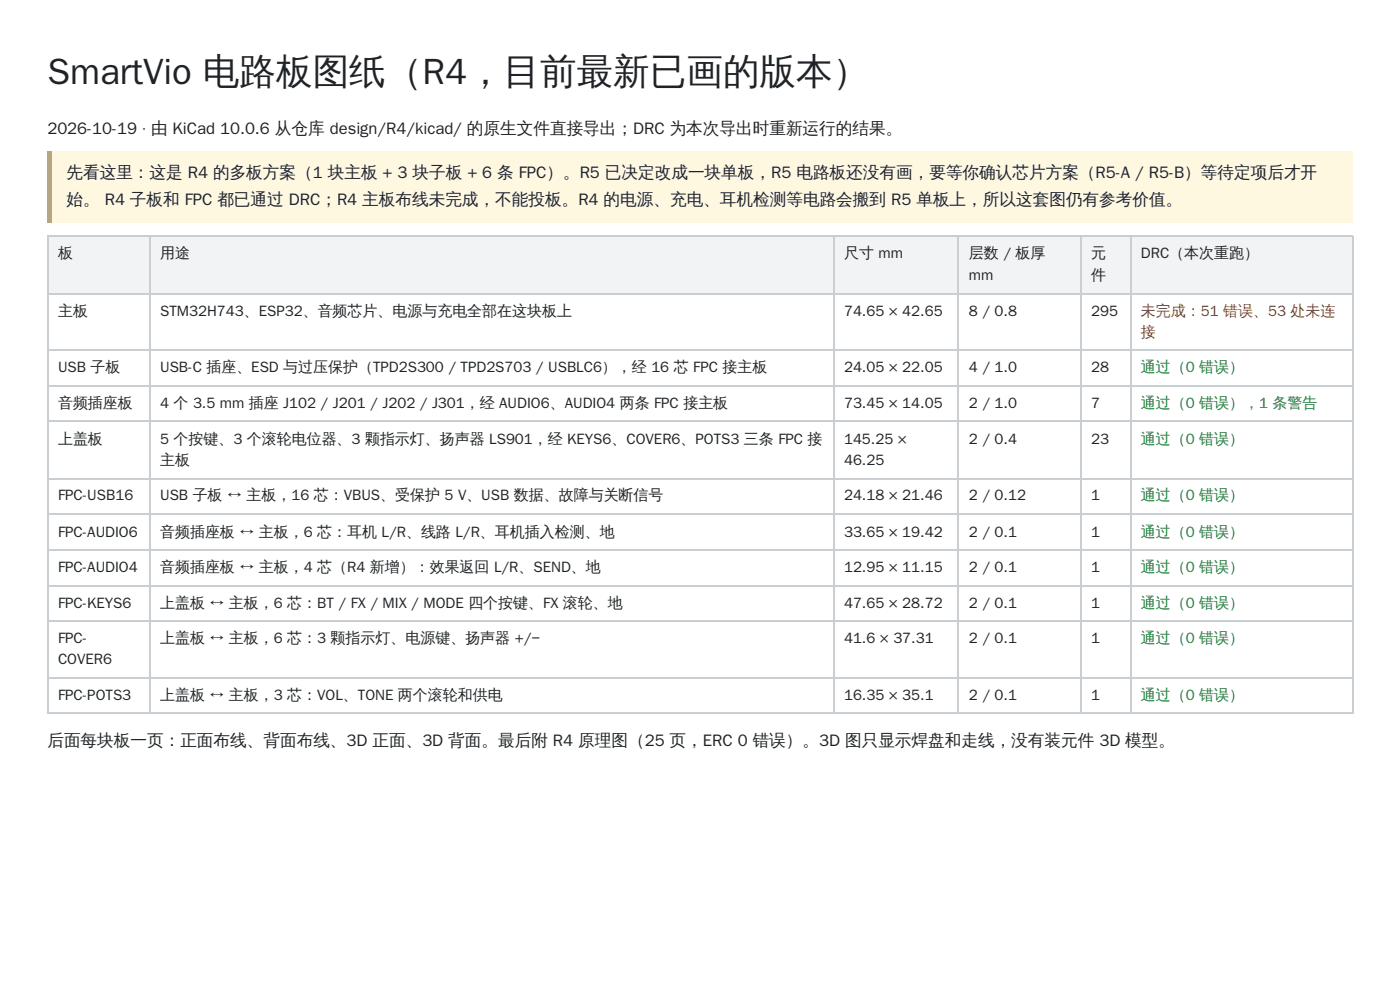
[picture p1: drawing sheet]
<svg xmlns="http://www.w3.org/2000/svg" width="297mm" height="210mm" viewBox="0 0 297 210" stroke-linecap="round" stroke-linejoin="round" font-family="sans-serif">
<defs><g id="words">
<text font-size="7.8" fill="#1f2328" x="10.1" y="17.7">SmartVio 电路板图纸（R4，目前最新已画的版本）</text>
<g font-size="3.5" fill="#1f2328">
<text x="10.1" y="28.3">2026-10-19 · 由 KiCad 10.0.6 从仓库 design/R4/kicad/ 的原生文件直接导出；DRC 为本次导出时重新运行的结果。</text>
<text x="14.1" y="37.8">先看这里：这是 R4 的多板方案（1 块主板 + 3 块子板 + 6 条 FPC）。R5 已决定改成一块单板，R5 电路板还没有画，要等你确认芯片方案（R5-A / R5-B）等待定项后才开</text>
<text x="14.1" y="43.4">始。 R4 子板和 FPC 都已通过 DRC；R4 主板布线未完成，不能投板。R4 的电源、充电、耳机检测等电路会搬到 R5 单板上，所以这套图仍有参考价值。</text>
<text x="10.1" y="158.2">后面每块板一页：正面布线、背面布线、3D 正面、3D 背面。最后附 R4 原理图（25 页，ERC 0 错误）。3D 图只显示焊盘和走线，没有装元件 3D 模型。</text>
</g>
<g font-size="3.2" fill="#1f2328">
<text x="12.3" y="54.8">板</text>
<text x="34" y="54.8">用途</text>
<text x="179.1" y="54.8">尺寸 mm</text>
<text x="205.6" y="54.8">层数 / 板厚</text>
<text x="205.6" y="59.3">mm</text>
<text x="231.5" y="54.8">元</text>
<text x="231.5" y="59.3">件</text>
<text x="242" y="54.8">DRC（本次重跑）</text>
<text x="12.3" y="66.9">主板</text>
<text x="34" y="66.9">STM32H743、ESP32、音频芯片、电源与充电全部在这块板上</text>
<text x="179.1" y="66.9">74.65 × 42.65</text>
<text x="205.6" y="66.9">8 / 0.8</text>
<text x="231.5" y="66.9">295</text>
<text x="12.3" y="78.8">USB 子板</text>
<text x="34" y="78.8">USB-C 插座、ESD 与过压保护（TPD2S300 / TPD2S703 / USBLC6），经 16 芯 FPC 接主板</text>
<text x="179.1" y="78.8">24.05 × 22.05</text>
<text x="205.6" y="78.8">4 / 1.0</text>
<text x="231.5" y="78.8">28</text>
<text x="12.3" y="86.5">音频插座板</text>
<text x="34" y="86.5">4 个 3.5 mm 插座 J102 / J201 / J202 / J301，经 AUDIO6、AUDIO4 两条 FPC 接主板</text>
<text x="179.1" y="86.5">73.45 × 14.05</text>
<text x="205.6" y="86.5">2 / 1.0</text>
<text x="231.5" y="86.5">7</text>
<text x="12.3" y="94.2">上盖板</text>
<text x="34" y="94.2">5 个按键、3 个滚轮电位器、3 颗指示灯、扬声器 LS901，经 KEYS6、COVER6、POTS3 三条 FPC 接</text>
<text x="179.1" y="94.2">145.25 ×</text>
<text x="205.6" y="94.2">2 / 0.4</text>
<text x="231.5" y="94.2">23</text>
<text x="34" y="98.7">主板</text>
<text x="179.1" y="98.7">46.25</text>
<text x="12.3" y="106.1">FPC-USB16</text>
<text x="34" y="106.1">USB 子板 ↔ 主板，16 芯：VBUS、受保护 5 V、USB 数据、故障与关断信号</text>
<text x="179.1" y="106.1">24.18 × 21.46</text>
<text x="205.6" y="106.1">2 / 0.12</text>
<text x="231.5" y="106.1">1</text>
<text x="12.3" y="113.8">FPC-AUDIO6</text>
<text x="34" y="113.8">音频插座板 ↔ 主板，6 芯：耳机 L/R、线路 L/R、耳机插入检测、地</text>
<text x="179.1" y="113.8">33.65 × 19.42</text>
<text x="205.6" y="113.8">2 / 0.1</text>
<text x="231.5" y="113.8">1</text>
<text x="12.3" y="121.2">FPC-AUDIO4</text>
<text x="34" y="121.2">音频插座板 ↔ 主板，4 芯（R4 新增）：效果返回 L/R、SEND、地</text>
<text x="179.1" y="121.2">12.95 × 11.15</text>
<text x="205.6" y="121.2">2 / 0.1</text>
<text x="231.5" y="121.2">1</text>
<text x="12.3" y="128.9">FPC-KEYS6</text>
<text x="34" y="128.9">上盖板 ↔ 主板，6 芯：BT / FX / MIX / MODE 四个按键、FX 滚轮、地</text>
<text x="179.1" y="128.9">47.65 × 28.72</text>
<text x="205.6" y="128.9">2 / 0.1</text>
<text x="231.5" y="128.9">1</text>
<text x="12.3" y="136.3">FPC-</text>
<text x="34" y="136.3">上盖板 ↔ 主板，6 芯：3 颗指示灯、电源键、扬声器 +/−</text>
<text x="179.1" y="136.3">41.6 × 37.31</text>
<text x="205.6" y="136.3">2 / 0.1</text>
<text x="231.5" y="136.3">1</text>
<text x="12.3" y="140.8">COVER6</text>
<text x="12.3" y="148.4">FPC-POTS3</text>
<text x="34" y="148.4">上盖板 ↔ 主板，3 芯：VOL、TONE 两个滚轮和供电</text>
<text x="179.1" y="148.4">16.35 × 35.1</text>
<text x="205.6" y="148.4">2 / 0.1</text>
<text x="231.5" y="148.4">1</text>
</g>
<g font-size="3.2" fill="#b42318">
<text x="242" y="66.9">未完成：51 错误、53 处未连</text>
<text x="242" y="71.4">接</text>
</g>
<g font-size="3.2" fill="#1a7f37">
<text x="242" y="78.8">通过（0 错误）</text>
<text x="242" y="86.5">通过（0 错误），1 条警告</text>
<text x="242" y="94.2">通过（0 错误）</text>
<text x="242" y="106.1">通过（0 错误）</text>
<text x="242" y="113.8">通过（0 错误）</text>
<text x="242" y="121.2">通过（0 错误）</text>
<text x="242" y="128.9">通过（0 错误）</text>
<text x="242" y="136.3">通过（0 错误）</text>
<text x="242" y="148.4">通过（0 错误）</text>
</g>
</g></defs>
<path d="M10.1 32h277v15.1h-277z" fill="#fff8e1"/>
<path d="M10.1 32h1v15.1h-1z" fill="#d4a72c"/>
<g fill="#f1f3f5">
<path d="M10.3 50.3h21.4v11.9h-21.4z"/>
<path d="M31.7 50.3h145.3v11.9h-145.3z"/>
<path d="M177 50.3h26.5v11.9h-26.5z"/>
<path d="M203.5 50.3h25.9v11.9h-25.9z"/>
<path d="M229.4 50.3h10.6v11.9h-10.6z"/>
<path d="M240 50.3h47.1v11.9h-47.1z"/>
</g>
<g fill="none" stroke="#c9ced3" stroke-width=".26">
<path d="M10.1 50.1h277M10.2 50v101.3M31.9 50v101.3M176.9 50v101.3M203.3 50v101.3M229.3 50v101.3M239.8 50v101.3M286.9 50v101.3M10.1 62.3h277M10.1 74.2h277M10.1 81.9h277M10.1 89.3h277"/>
<path d="M10.1 101.5h277M10.1 108.9h277M10.1 116.5h277M10.1 124.2h277M10.1 131.6h277M10.1 143.8h277M10.1 151.2h277"/>
</g>
<use href="#words"/>
</svg>
